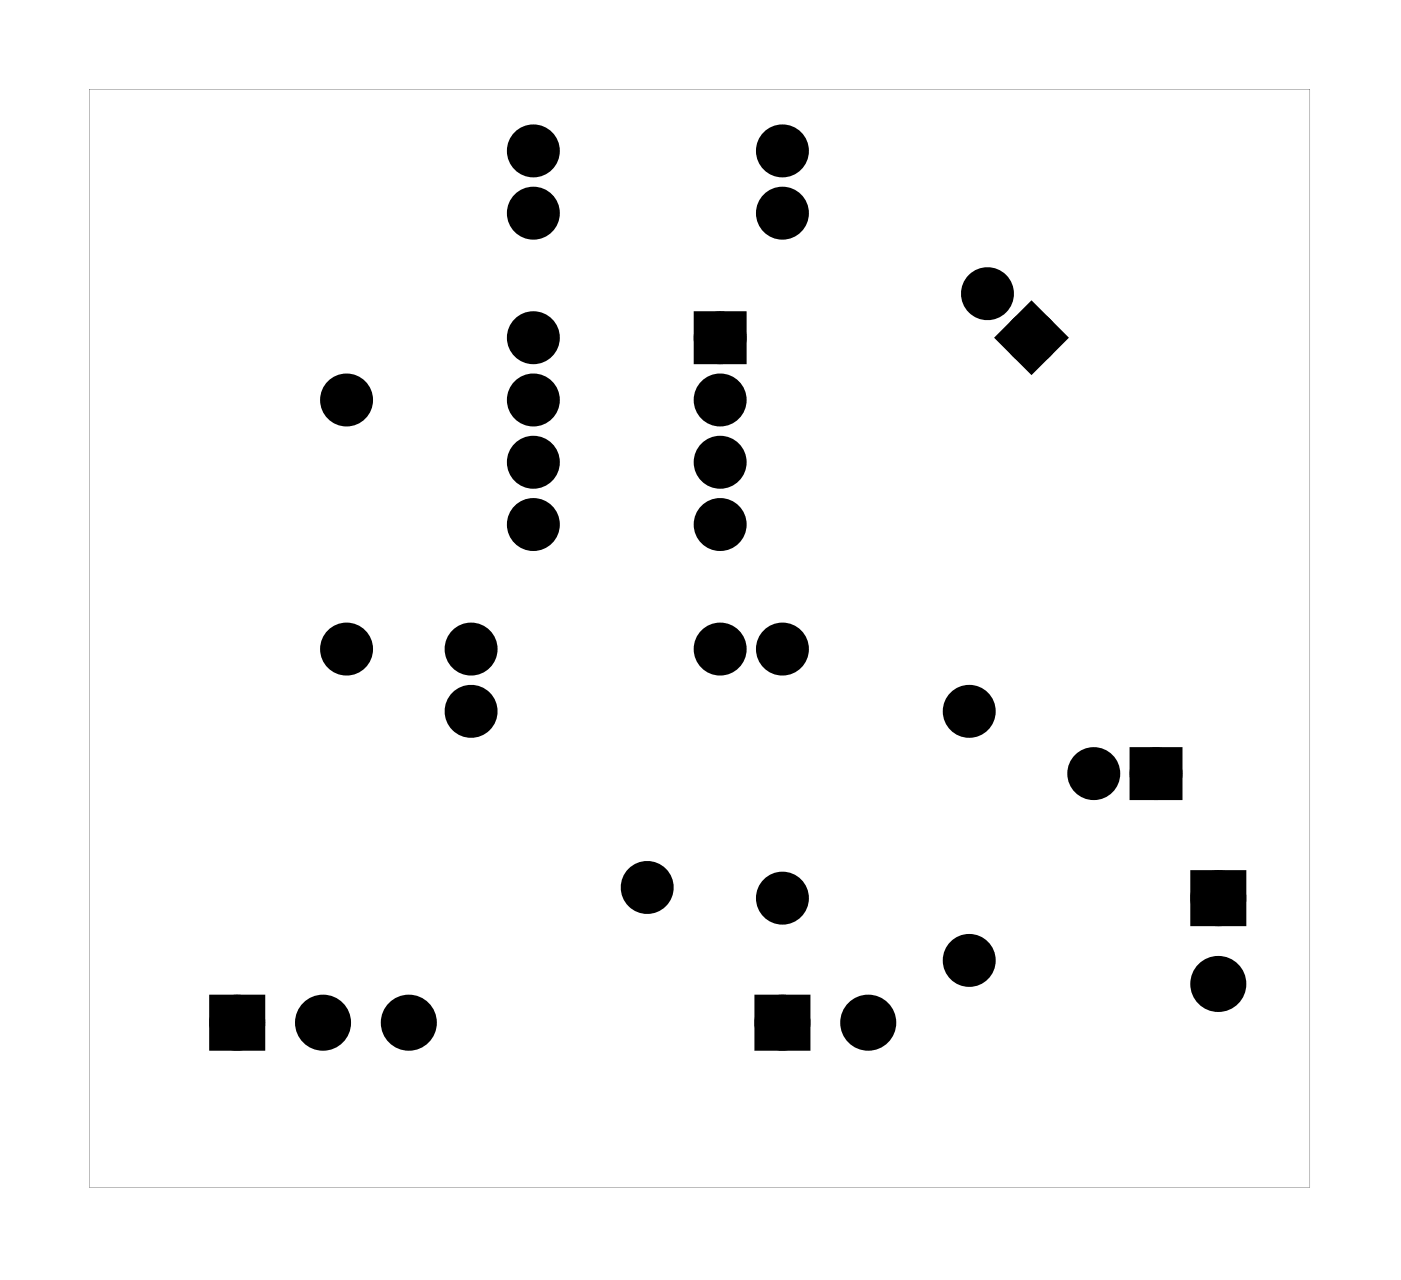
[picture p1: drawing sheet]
<svg xmlns="http://www.w3.org/2000/svg" width="57mm" height="52mm" viewBox="0 0 57 52" stroke-linecap="round" stroke-linejoin="round" font-family="sans-serif">
<g fill="#000">
<path d="M28.7 13.1h1.4v1.4h-1.4zM41.1 13.8l1-1 1 1-1 1zM46.5 30.9h1.4v1.4h-1.4zM48.9 35.9h1.6v1.5h-1.6zM8.9 41h1.5v1.5h-1.5zM31.2 41h1.5v1.5h-1.5z"/>
<path d="M3.6 3.6v44.8h49.8v-44.8zM3.6 3.6h49.8v44.8h-49.8z"/>
</g>
<g fill="none" stroke="#000" stroke-width=".76" stroke-linecap="butt">
<path d="M28.7 13.1h1.4v1.4h-1.4zM41.1 13.8l1-1 1 1-1 1zM46.5 30.9h1.4v1.4h-1.4zM48.9 35.9h1.6v1.5h-1.6zM8.9 41h1.5v1.5h-1.5zM31.2 41h1.5v1.5h-1.5z"/>
<circle cx="14.1" cy="16.3" r=".7"/>
<circle cx="21.8" cy="6.2" r=".7"/>
<circle cx="21.8" cy="8.7" r=".7"/>
<circle cx="21.8" cy="13.8" r=".7"/>
<circle cx="21.8" cy="18.9" r=".7"/>
<circle cx="21.8" cy="16.3" r=".7"/>
<circle cx="29.4" cy="13.8" r=".7"/>
<circle cx="29.4" cy="18.9" r=".7"/>
<circle cx="29.4" cy="16.3" r=".7"/>
<circle cx="31.9" cy="6.2" r=".7"/>
<circle cx="31.9" cy="8.7" r=".7"/>
<circle cx="40.3" cy="12" r=".7"/>
<circle cx="42.1" cy="13.8" r=".7"/>
<circle cx="14.1" cy="26.5" r=".7"/>
<circle cx="19.2" cy="26.5" r=".7"/>
<circle cx="19.2" cy="29" r=".7"/>
<circle cx="21.8" cy="21.4" r=".7"/>
<circle cx="26.4" cy="36.2" r=".7"/>
<circle cx="29.4" cy="26.5" r=".7"/>
<circle cx="29.4" cy="21.4" r=".7"/>
<circle cx="31.9" cy="36.6" r=".7"/>
<circle cx="31.9" cy="26.5" r=".7"/>
<circle cx="39.5" cy="39.2" r=".7"/>
<circle cx="39.5" cy="29" r=".7"/>
<circle cx="44.6" cy="31.6" r=".7"/>
<circle cx="47.2" cy="31.6" r=".7"/>
<circle cx="49.7" cy="36.6" r=".76"/>
<circle cx="9.7" cy="41.7" r=".76"/>
<circle cx="13.2" cy="41.7" r=".76"/>
<circle cx="16.7" cy="41.7" r=".76"/>
<circle cx="31.9" cy="41.7" r=".76"/>
<circle cx="35.4" cy="41.7" r=".76"/>
<circle cx="49.7" cy="40.1" r=".76"/>
</g>
<g fill="#000">
<circle cx="14.1" cy="16.3" r=".7"/>
<circle cx="21.8" cy="8.7" r=".7"/>
<circle cx="21.8" cy="6.2" r=".7"/>
<circle cx="21.8" cy="18.9" r=".7"/>
<circle cx="21.8" cy="16.3" r=".7"/>
<circle cx="21.8" cy="13.8" r=".7"/>
<circle cx="29.4" cy="16.3" r=".7"/>
<circle cx="29.4" cy="18.9" r=".7"/>
<circle cx="29.4" cy="13.8" r=".7"/>
<circle cx="31.9" cy="8.7" r=".7"/>
<circle cx="31.9" cy="6.2" r=".7"/>
<circle cx="40.3" cy="12" r=".7"/>
<circle cx="42.1" cy="13.8" r=".7"/>
<circle cx="14.1" cy="26.5" r=".7"/>
<circle cx="19.2" cy="26.5" r=".7"/>
<circle cx="19.2" cy="29" r=".7"/>
<circle cx="21.8" cy="21.4" r=".7"/>
<circle cx="26.4" cy="36.2" r=".7"/>
<circle cx="29.4" cy="26.5" r=".7"/>
<circle cx="29.4" cy="21.4" r=".7"/>
<circle cx="31.9" cy="36.6" r=".7"/>
<circle cx="31.9" cy="26.5" r=".7"/>
<circle cx="39.5" cy="29" r=".7"/>
<circle cx="39.5" cy="39.2" r=".7"/>
<circle cx="44.6" cy="31.6" r=".7"/>
<circle cx="47.2" cy="31.6" r=".7"/>
<circle cx="49.7" cy="36.6" r=".76"/>
<circle cx="9.7" cy="41.7" r=".76"/>
<circle cx="13.2" cy="41.7" r=".76"/>
<circle cx="16.7" cy="41.7" r=".76"/>
<circle cx="31.9" cy="41.7" r=".76"/>
<circle cx="35.4" cy="41.7" r=".76"/>
<circle cx="49.7" cy="40.1" r=".76"/>
</g>
</svg>
